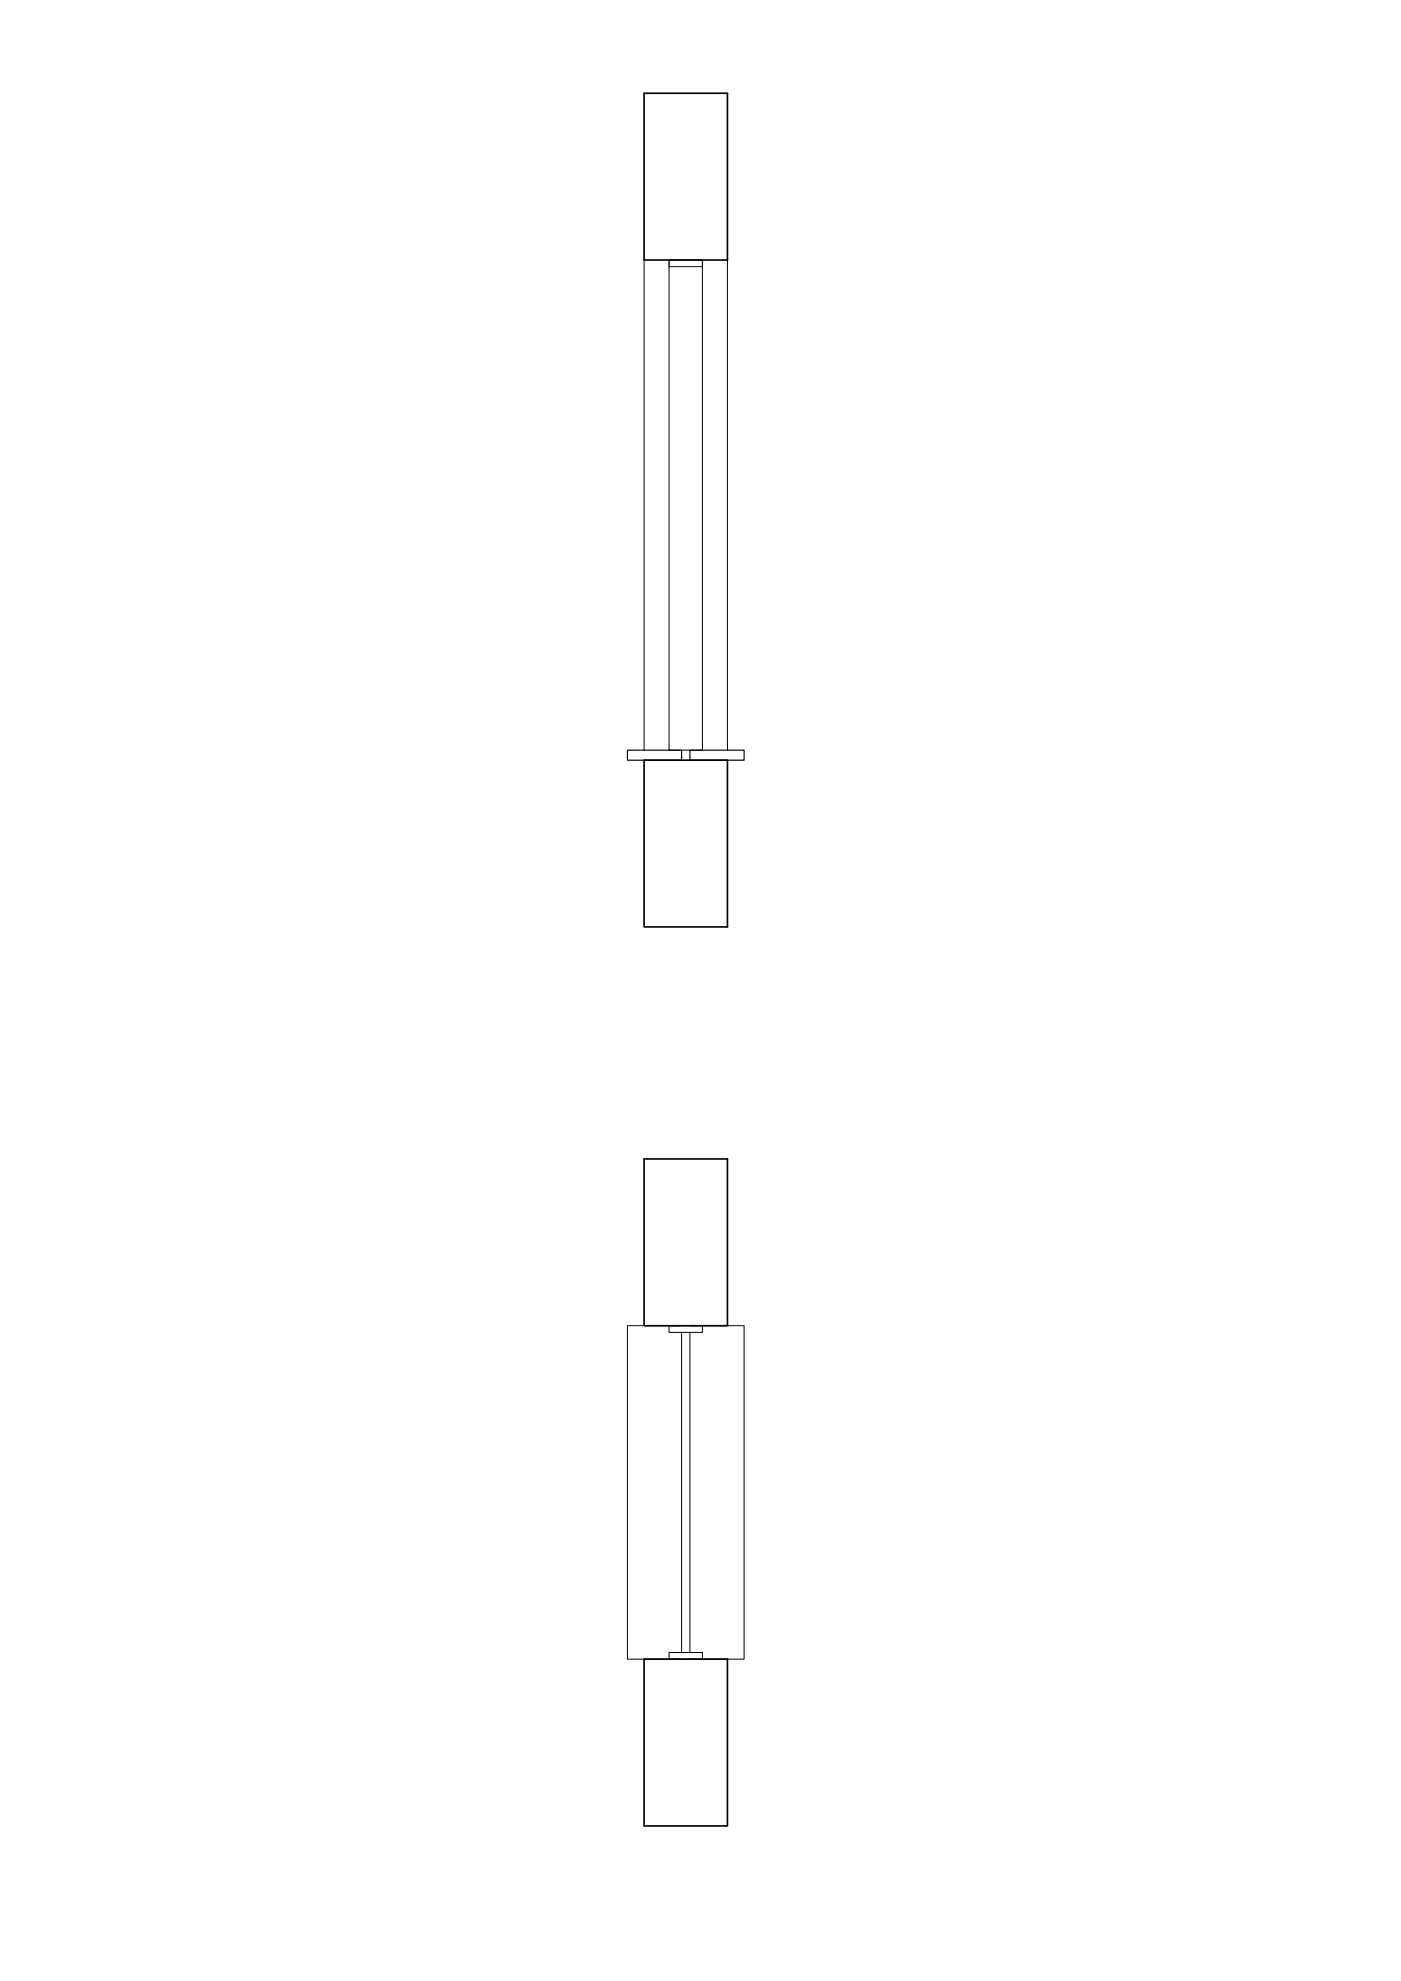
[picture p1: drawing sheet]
<svg xmlns="http://www.w3.org/2000/svg" width="420mm" height="594mm" viewBox="0 0 420 594" stroke-linecap="round" stroke-linejoin="round" font-family="sans-serif">
<!-- layer: sezioni -->
<path d="M193.2 28h25v50h-25zM193.2 228h25v50h-25zM193.2 347.6h25v50h-25zM193.2 497.6h25v50h-25z" fill="none" stroke="#000" stroke-width=".5"/>
<!-- layer: foro -->
<path d="M193.2 78v147M200.7 78h10v147h-10zM218.2 78v147M204.4 397.6h-16.2v100h16.2M204.4 399.6v96M206.9 397.6h16.3v100h-16.3M206.9 399.6v96" fill="none" stroke="#000" stroke-width=".3"/>
<!-- layer: lastre -->
<path d="M188.2 225h16.2v3h-16.2zM206.9 225h16.3v3h-16.3z" fill="none" stroke="#000" stroke-width=".35"/>
<!-- layer: controtelaio -->
<path d="M200.7 78v2h10v-2M200.7 397.6h10v2h-10zM200.7 495.6h10v2h-10z" fill="none" stroke="#000" stroke-width=".3"/>
</svg>
